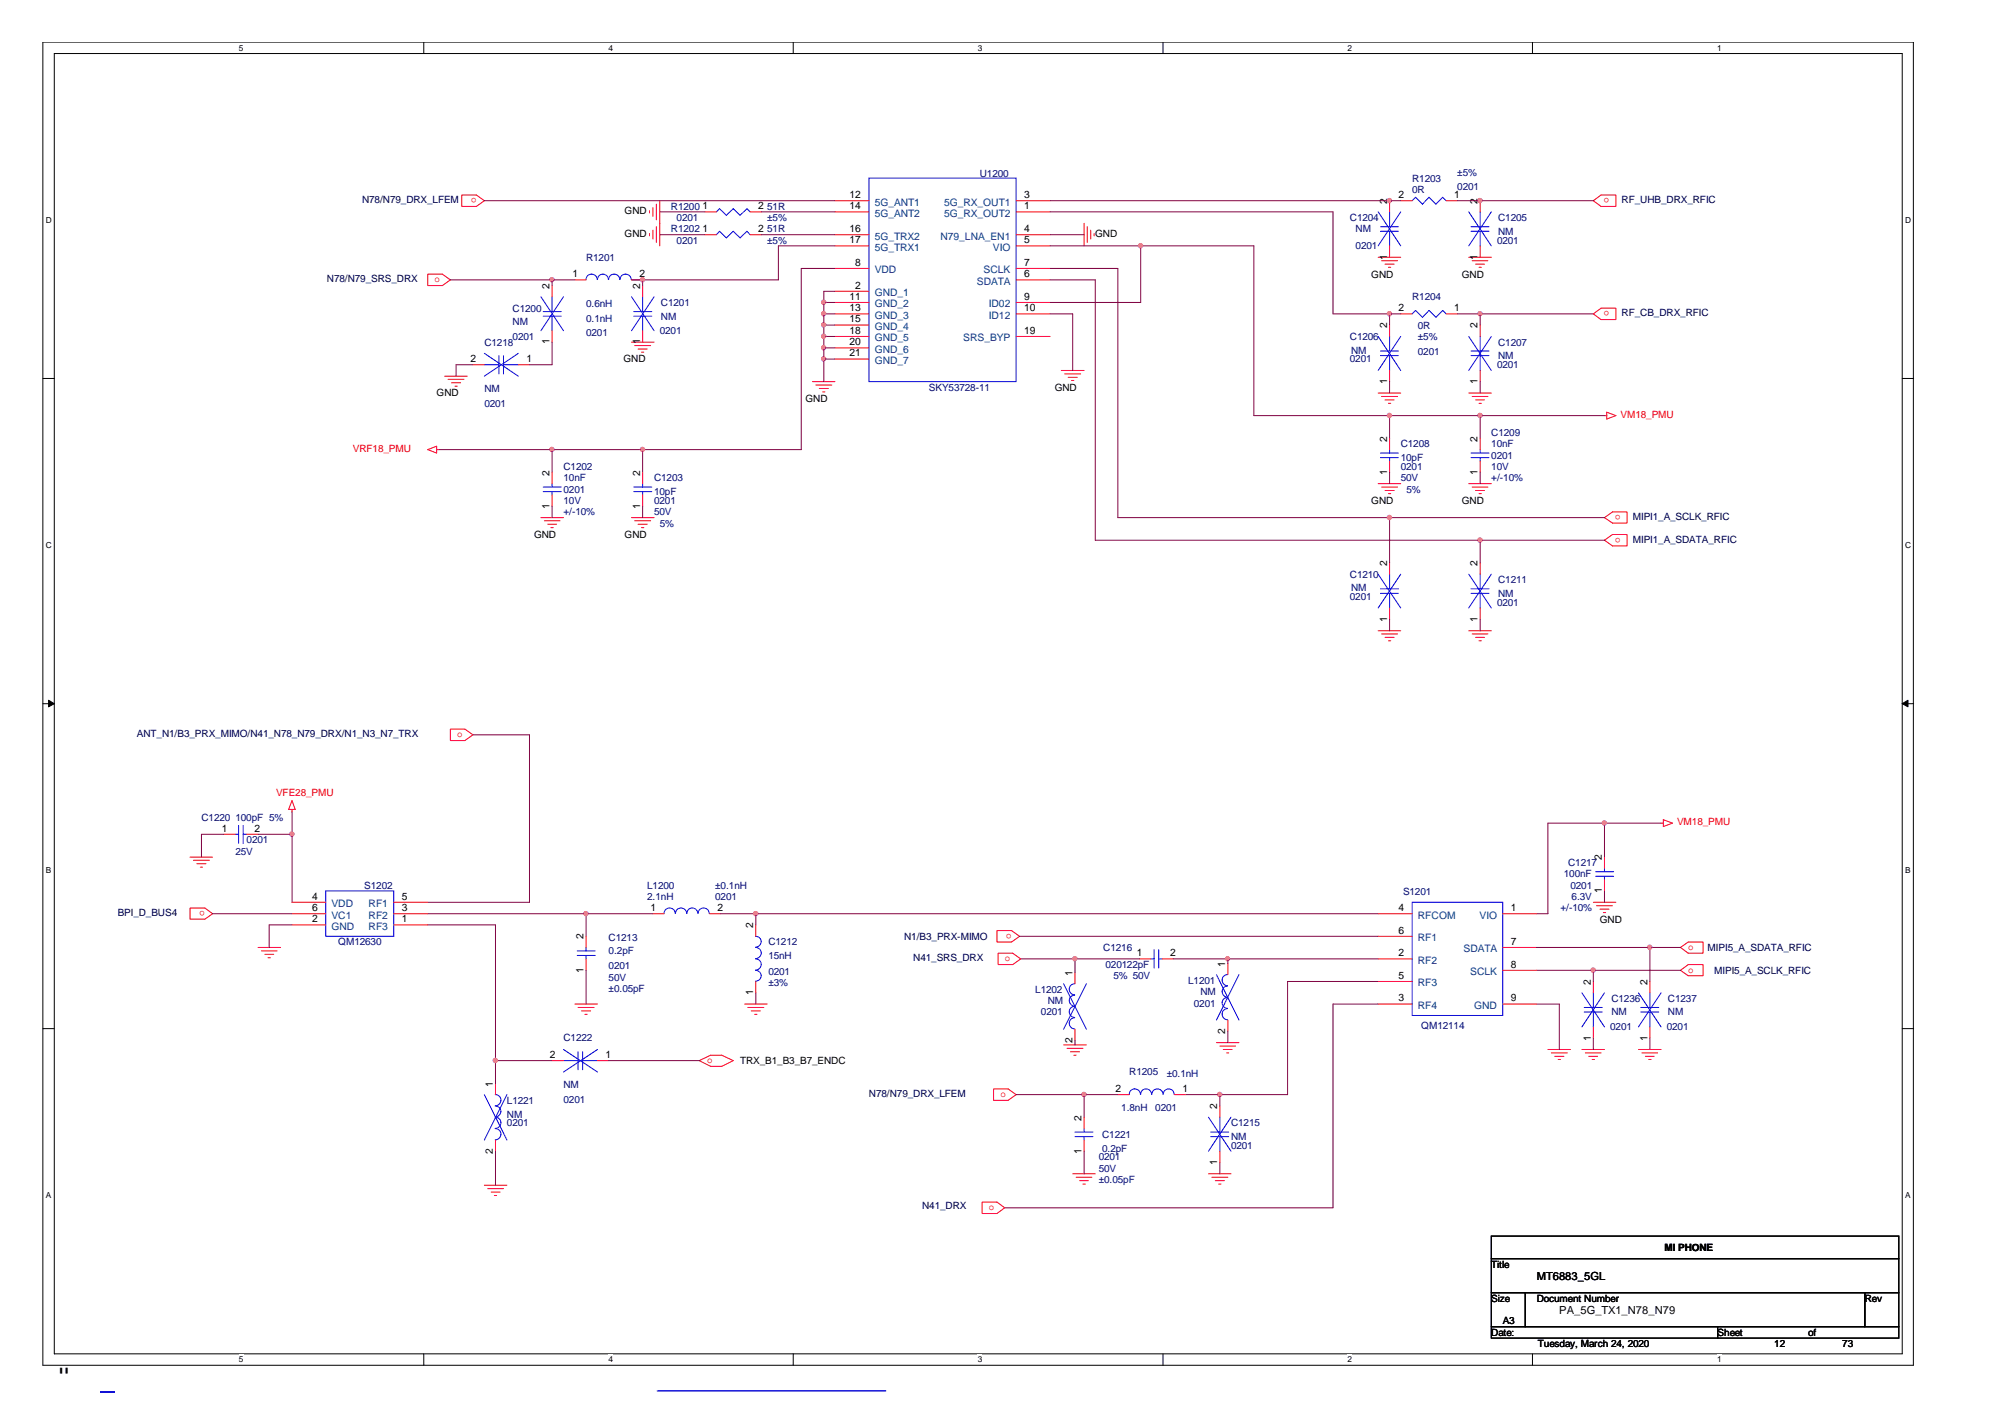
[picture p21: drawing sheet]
<svg xmlns="http://www.w3.org/2000/svg" width="297mm" height="210mm" viewBox="0 0 297 210" stroke-linecap="round" stroke-linejoin="round" font-family="sans-serif">
<defs><g id="words">
<text font-size="4.2" x="8.5" y="205.7">&quot;</text>
<g font-size="1.7">
<text x="227.7" y="189.6">MT6883_5GL</text>
<text x="227.7" y="189.6">M</text>
<text x="235.6" y="189.6">GL</text>
<text x="231" y="194.7">PA_5G_TX1_N78_N79</text>
</g>
<g font-size="1.5" fill="#f00">
<text x="70.6" y="29.4" transform="rotate(-180 70.6 29.4)">o</text>
<text x="238.4" y="29.4" transform="rotate(-180 238.4 29.4)">o</text>
<text x="64.4" y="41.8">o</text>
<text x="238.4" y="46.1" transform="rotate(-180 238.4 46.1)">o</text>
<text x="240.1" y="61.9">VM18_PMU</text>
<text x="52.3" y="66.9">VRF18_PMU</text>
<text x="240.1" y="76.3" transform="rotate(-180 240.1 76.3)">o</text>
<text x="240.1" y="79.6" transform="rotate(-180 240.1 79.6)">o</text>
<text x="67.7" y="109.2">o</text>
<text x="40.9" y="117.9">VFE28_PMU</text>
<text x="248.5" y="122.3">VM18_PMU</text>
<text x="30.4" y="134.9" transform="rotate(-180 30.4 134.9)">o</text>
<text x="148.8" y="142.4">o</text>
<text x="149.9" y="138.3" transform="rotate(-180 149.9 138.3)">o</text>
<text x="250.1" y="140.8">o</text>
<text x="250.1" y="144.1">o</text>
<text x="104.8" y="157.5">o</text>
<text x="148.2" y="162.5">o</text>
<text x="146.5" y="179.3">o</text>
</g>
<g font-size="1.5">
<text x="125.9" y="29.4">12</text>
<text x="151.7" y="29.4">3</text>
<text x="207.2" y="29.4">2</text>
<text x="215.4" y="29.4">1</text>
<text x="92.5" y="31.8">GND</text>
<text x="92.5" y="35.1">GND</text>
<text x="104.1" y="31">1</text>
<text x="104.1" y="34.4">1</text>
<text x="112.3" y="31">2</text>
<text x="112.3" y="34.4">2</text>
<text x="125.9" y="31">14</text>
<text x="125.9" y="34.4">16</text>
<text x="151.7" y="31">1</text>
<text x="151.7" y="34.4">4</text>
<text x="162.3" y="35.1">GND</text>
<text x="205.5" y="30.2" transform="rotate(-90 205.5 30.2)">2</text>
<text x="218.9" y="30.2" transform="rotate(-90 218.9 30.2)">2</text>
<text x="84.8" y="41.1">1</text>
<text x="94.7" y="41.1">2</text>
<text x="125.9" y="36">17</text>
<text x="126.7" y="39.4">8</text>
<text x="151.7" y="36">5</text>
<text x="151.7" y="41.1">6</text>
<text x="151.7" y="39.4">7</text>
<text x="203.2" y="41.1">GND</text>
<text x="205.5" y="38.5" transform="rotate(-90 205.5 38.5)">1</text>
<text x="216.6" y="41.1">GND</text>
<text x="218.9" y="38.5" transform="rotate(-90 218.9 38.5)">1</text>
<text x="81.4" y="42.8" transform="rotate(-90 81.4 42.8)">2</text>
<text x="94.8" y="42.8" transform="rotate(-90 94.8 42.8)">2</text>
<text x="125.9" y="44.4">11</text>
<text x="125.9" y="46.1">13</text>
<text x="125.9" y="47.8">15</text>
<text x="126.7" y="42.8">2</text>
<text x="151.7" y="44.4">9</text>
<text x="151.7" y="46.1">10</text>
<text x="207.2" y="46.1">2</text>
<text x="215.4" y="46.1">1</text>
<text x="69.7" y="53.7">2</text>
<text x="78" y="53.7">1</text>
<text x="81.4" y="51" transform="rotate(-90 81.4 51)">1</text>
<text x="92.4" y="53.7">GND</text>
<text x="94.8" y="51" transform="rotate(-90 94.8 51)">1</text>
<text x="125.9" y="49.5">18</text>
<text x="125.9" y="51.2">20</text>
<text x="125.9" y="52.8">21</text>
<text x="151.7" y="49.5">19</text>
<text x="205.5" y="48.7" transform="rotate(-90 205.5 48.7)">2</text>
<text x="218.9" y="48.7" transform="rotate(-90 218.9 48.7)">2</text>
<text x="64.7" y="58.7">GND</text>
<text x="119.3" y="59.6">GND</text>
<text x="156.3" y="57.9">GND</text>
<text x="205.5" y="56.9" transform="rotate(-90 205.5 56.9)">1</text>
<text x="218.9" y="56.9" transform="rotate(-90 218.9 56.9)">1</text>
<text x="205.5" y="65.4" transform="rotate(-90 205.5 65.4)">2</text>
<text x="218.9" y="65.4" transform="rotate(-90 218.9 65.4)">2</text>
<text x="81.4" y="70.5" transform="rotate(-90 81.4 70.5)">2</text>
<text x="94.8" y="70.5" transform="rotate(-90 94.8 70.5)">2</text>
<text x="205.5" y="70.3" transform="rotate(-90 205.5 70.3)">1</text>
<text x="218.9" y="70.3" transform="rotate(-90 218.9 70.3)">1</text>
<text x="81.4" y="75.3" transform="rotate(-90 81.4 75.3)">1</text>
<text x="94.8" y="75.3" transform="rotate(-90 94.8 75.3)">1</text>
<text x="203.2" y="74.6">GND</text>
<text x="216.6" y="74.6">GND</text>
<text x="79.1" y="79.7">GND</text>
<text x="92.5" y="79.7">GND</text>
<text x="205.5" y="83.9" transform="rotate(-90 205.5 83.9)">2</text>
<text x="218.9" y="83.9" transform="rotate(-90 218.9 83.9)">2</text>
<text x="205.5" y="92.1" transform="rotate(-90 205.5 92.1)">1</text>
<text x="218.9" y="92.1" transform="rotate(-90 218.9 92.1)">1</text>
<text x="32.9" y="123.2">1</text>
<text x="37.7" y="123.2">2</text>
<text x="237.3" y="127.4" transform="rotate(-90 237.3 127.4)">2</text>
<text x="46.2" y="133.3">4</text>
<text x="46.2" y="135">6</text>
<text x="46.2" y="136.6">2</text>
<text x="59.5" y="133.3">5</text>
<text x="59.5" y="135">3</text>
<text x="59.5" y="136.6">1</text>
<text x="96.4" y="135">1</text>
<text x="106.3" y="135">2</text>
<text x="111.6" y="137.5" transform="rotate(-90 111.6 137.5)">2</text>
<text x="207.2" y="135">4</text>
<text x="223.8" y="135">1</text>
<text x="237" y="136.7">GND</text>
<text x="237.3" y="132.3" transform="rotate(-90 237.3 132.3)">1</text>
<text x="86.4" y="139.2" transform="rotate(-90 86.4 139.2)">2</text>
<text x="168.4" y="141.7">1</text>
<text x="173.4" y="141.7">2</text>
<text x="181.5" y="143.2" transform="rotate(-90 181.5 143.2)">1</text>
<text x="207.2" y="141.7">2</text>
<text x="207.2" y="138.3">6</text>
<text x="223.8" y="140">7</text>
<text x="223.8" y="143.4">8</text>
<text x="86.4" y="144.1" transform="rotate(-90 86.4 144.1)">1</text>
<text x="111.6" y="147.4" transform="rotate(-90 111.6 147.4)">1</text>
<text x="158.9" y="144.5" transform="rotate(-90 158.9 144.5)">1</text>
<text x="207.2" y="148.4">3</text>
<text x="207.2" y="145">5</text>
<text x="223.8" y="148.4">9</text>
<text x="235.7" y="145.9" transform="rotate(-90 235.7 145.9)">2</text>
<text x="244.1" y="145.9" transform="rotate(-90 244.1 145.9)">2</text>
<text x="158.9" y="154.5" transform="rotate(-90 158.9 154.5)">2</text>
<text x="181.5" y="153.1" transform="rotate(-90 181.5 153.1)">2</text>
<text x="235.7" y="154.1" transform="rotate(-90 235.7 154.1)">1</text>
<text x="244.1" y="154.1" transform="rotate(-90 244.1 154.1)">1</text>
<text x="73" y="161" transform="rotate(-90 73 161)">1</text>
<text x="81.4" y="156.7">2</text>
<text x="89.7" y="156.7">1</text>
<text x="109.6" y="157.7">TRX_B1_B3_B7_ENDC</text>
<text x="165.3" y="161.8">2</text>
<text x="175.2" y="161.8">1</text>
<text x="160.2" y="166" transform="rotate(-90 160.2 166)">2</text>
<text x="180.3" y="164.3" transform="rotate(-90 180.3 164.3)">2</text>
<text x="73" y="170.9" transform="rotate(-90 73 170.9)">2</text>
<text x="160.2" y="170.9" transform="rotate(-90 160.2 170.9)">1</text>
<text x="180.3" y="172.6" transform="rotate(-90 180.3 172.6)">1</text>
<text x="246.6" y="185.3">MI PHONE</text>
<text x="248.6" y="185.3">PH</text>
<text x="251.8" y="185.3">NE</text>
<text x="220.9" y="187.8">Title</text>
<text x="222.5" y="187.8">le</text>
<text x="220.9" y="192.8">Size</text>
<text x="220.9" y="192.8">S ze</text>
<text x="220.9" y="197.9">Datte:</text>
<text x="220.9" y="197.9">Date:</text>
<text x="222.6" y="196.2">A3</text>
<text x="227.7" y="192.8">Document Number</text>
<text x="227.7" y="192.8">Do u</text>
<text x="227.7" y="192.8">Do ument</text>
<text x="233.1" y="192.8">nt Number</text>
<text x="237.8" y="192.8">ber</text>
<text x="254.5" y="197.9">Sheet</text>
<text x="267.9" y="197.9">of</text>
<text x="276.3" y="192.8">Rev</text>
<text x="276.3" y="192.8">R</text>
<text x="227.8" y="199.6">Tuesday, March 24, 2020</text>
<text x="227.8" y="199.6">Tu sday, March 24, 2020</text>
<text x="227.8" y="199.6">Tu</text>
<text x="232.6" y="199.6">y,</text>
<text x="237.5" y="199.6">h 24</text>
<text x="241.1" y="199.6">2020</text>
<text x="262.8" y="199.6">12</text>
<text x="272.9" y="199.6">73</text>
</g>
<g font-size="1.5" fill="#000080">
<text x="145.2" y="26.2">U1200</text>
<text x="209.2" y="26.9">R1203</text>
<text x="209.2" y="28.5">0R</text>
<text x="215.9" y="26">±5%</text>
<text x="215.9" y="28.2">0201</text>
<text x="99.4" y="31.1">R1200</text>
<text x="99.4" y="34.4">R1202</text>
<text x="100.2" y="32.7">0201</text>
<text x="113.7" y="32.7">±5%</text>
<text x="113.7" y="31.1">51R</text>
<text x="113.7" y="34.4">51R</text>
<text x="200" y="32.7">C1204</text>
<text x="200.8" y="34.4">NM</text>
<text x="222" y="32.7">C1205</text>
<text x="222" y="34.8">NM</text>
<text x="86.8" y="38.6">R1201</text>
<text x="100.2" y="36.1">0201</text>
<text x="113.7" y="36.1">±5%</text>
<text x="200.8" y="36.9">0201</text>
<text x="221.8" y="36.1">0201</text>
<text x="75.9" y="46.2">C1200</text>
<text x="86.8" y="45.5">0.6nH</text>
<text x="86.8" y="47.7">0.1nH</text>
<text x="97.9" y="45.3">C1201</text>
<text x="97.9" y="47.3">NM</text>
<text x="209.2" y="44.5">R1204</text>
<text x="71.8" y="51.2">C1218</text>
<text x="75.9" y="48.2">NM</text>
<text x="75.9" y="50.3">0201</text>
<text x="86.8" y="49.8">0201</text>
<text x="97.7" y="49.5">0201</text>
<text x="200" y="50.3">C1206</text>
<text x="200" y="53.7">0201</text>
<text x="200.2" y="52.4">NM</text>
<text x="210.1" y="48.7">0R</text>
<text x="210.1" y="50.3">±5%</text>
<text x="210.1" y="52.5">0201</text>
<text x="222" y="51.2">C1207</text>
<text x="222" y="53.2">NM</text>
<text x="71.8" y="58.1">NM</text>
<text x="137.6" y="57.9">SKY53728-11</text>
<text x="221.8" y="54.5">0201</text>
<text x="71.8" y="60.3">0201</text>
<text x="220.9" y="64.6">C1209</text>
<text x="83.5" y="69.7">C1202</text>
<text x="83.5" y="71.3">10nF</text>
<text x="96.9" y="71.3">C1203</text>
<text x="207.5" y="66.3">C1208</text>
<text x="207.5" y="68.3">10pF</text>
<text x="207.5" y="69.7">0201</text>
<text x="207.5" y="71.3">50V</text>
<text x="220.9" y="66.3">10nF</text>
<text x="220.9" y="68">0201</text>
<text x="220.9" y="69.7">10V</text>
<text x="220.9" y="71.3">+/-10%</text>
<text x="83.5" y="73">0201</text>
<text x="83.5" y="74.6">10V</text>
<text x="83.5" y="76.3">+/-10%</text>
<text x="96.9" y="73.3">10pF</text>
<text x="96.9" y="74.6">0201</text>
<text x="96.9" y="76.3">50V</text>
<text x="208.4" y="73">5%</text>
<text x="97.7" y="78">5%</text>
<text x="200" y="85.6">C1210</text>
<text x="200" y="88.9">0201</text>
<text x="200.2" y="87.6">NM</text>
<text x="221.8" y="89.8">0201</text>
<text x="222" y="86.4">C1211</text>
<text x="222" y="88.4">NM</text>
<text x="29.8" y="121.6">C1220</text>
<text x="34.9" y="121.6">100pF 5%</text>
<text x="36.5" y="124.9">0201</text>
<text x="34.9" y="126.6">25V</text>
<text x="54" y="131.7">S1202</text>
<text x="95.9" y="131.7">L1200</text>
<text x="106" y="131.7">±0.1nH</text>
<text x="231.7" y="130">100nF</text>
<text x="232.3" y="128.3">C1217</text>
<text x="232.7" y="131.7">0201</text>
<text x="95.9" y="133.3">2.1nH</text>
<text x="106" y="133.3">0201</text>
<text x="207.9" y="132.5">S1201</text>
<text x="231.2" y="135">+/-10%</text>
<text x="232.8" y="133.3">6.3V</text>
<text x="50.1" y="140.1">QM12630</text>
<text x="90.2" y="139.4">C1213</text>
<text x="90.2" y="141.4">0.2pF</text>
<text x="90.2" y="143.6">0201</text>
<text x="113.8" y="140.1">C1212</text>
<text x="113.8" y="142">15nH</text>
<text x="163.4" y="140.9">C1216</text>
<text x="163.8" y="143.4">020122pF</text>
<text x="90.2" y="145.3">50V</text>
<text x="90.2" y="146.9">±0.05pF</text>
<text x="113.8" y="144.4">0201</text>
<text x="113.8" y="146.1">±3%</text>
<text x="153.4" y="147.1">L1202</text>
<text x="155.2" y="148.8">NM</text>
<text x="165" y="145.1">5% 50V</text>
<text x="176" y="145.7">L1201</text>
<text x="176.9" y="149.1">0201</text>
<text x="177.8" y="147.4">NM</text>
<text x="238.7" y="148.4">C1236</text>
<text x="247.1" y="148.4">C1237</text>
<text x="83.5" y="154.3">C1222</text>
<text x="154.2" y="150.4">0201</text>
<text x="210.6" y="152.5">QM12114</text>
<text x="238.5" y="152.6">0201</text>
<text x="238.7" y="150.4">NM</text>
<text x="246.9" y="152.6">0201</text>
<text x="247.1" y="150.4">NM</text>
<text x="83.5" y="161.2">NM</text>
<text x="167.3" y="159.3">R1205</text>
<text x="172.8" y="159.5">±0.1nH</text>
<text x="75.1" y="163.5">L1221</text>
<text x="75.1" y="165.5">NM</text>
<text x="75.1" y="166.8">0201</text>
<text x="83.5" y="163.3">0201</text>
<text x="166.1" y="164.5">1.8nH</text>
<text x="171.2" y="164.5">0201</text>
<text x="182.4" y="166.8">C1215</text>
<text x="162.8" y="171.9">0201</text>
<text x="162.8" y="173.6">50V</text>
<text x="163.3" y="168.5">C1221</text>
<text x="163.3" y="170.6">0.2pF</text>
<text x="182.4" y="168.9">NM</text>
<text x="182.4" y="170.2">0201</text>
<text x="162.8" y="175.2">±0.05pF</text>
</g>
<g font-size="1.5" fill="#000040">
<text x="53.6" y="30.1">N78/N79_DRX_LFEM</text>
<text x="240.2" y="30.1">RF_UHB_DRX_RFIC</text>
<text x="48.4" y="41.8">N78/N79_SRS_DRX</text>
<text x="240.2" y="46.8">RF_CB_DRX_RFIC</text>
<text x="241.9" y="77">MIPI1_A_SCLK_RFIC</text>
<text x="241.9" y="80.4">MIPI1_A_SDATA_RFIC</text>
<text x="20.3" y="109.2">ANT_N1/B3_PRX_MIMO/N41_N78_N79_DRX/N1_N3_N7_TRX</text>
<text x="17.4" y="135.7">BPI_D_BUS4</text>
<text x="133.9" y="139.2">N1/B3_PRX-MIMO</text>
<text x="135.3" y="142.4">N41_SRS_DRX</text>
<text x="253" y="140.9">MIPI5_A_SDATA_RFIC</text>
<text x="254" y="144.2">MIPI5_A_SCLK_RFIC</text>
<text x="128.7" y="162.5">N78/N79_DRX_LFEM</text>
<text x="136.6" y="179.1">N41_DRX</text>
</g>
<g font-size="1.5" fill="#004080">
<text x="129.6" y="30.5">5G_ANT1</text>
<text x="129.6" y="32.1">5G_ANT2</text>
<text x="129.6" y="35.5">5G_TRX2</text>
<text x="139.3" y="35.5">N79_LNA_EN1</text>
<text x="139.9" y="30.5">5G_RX_OUT1</text>
<text x="139.9" y="32.1">5G_RX_OUT2</text>
<text x="129.6" y="37.1">5G_TRX1</text>
<text x="129.6" y="40.5">VDD</text>
<text x="145.7" y="40.5">SCLK</text>
<text x="147.1" y="37.1">VIO</text>
<text x="129.6" y="43.9">GND_1</text>
<text x="129.6" y="45.5">GND_2</text>
<text x="129.6" y="47.2">GND_3</text>
<text x="144.7" y="42.2">SDATA</text>
<text x="146.5" y="45.5">ID02</text>
<text x="146.5" y="47.2">ID12</text>
<text x="129.6" y="48.9">GND_4</text>
<text x="129.6" y="50.6">GND_5</text>
<text x="129.6" y="52.3">GND_6</text>
<text x="129.6" y="53.9">GND_7</text>
<text x="142.7" y="50.6">SRS_BYP</text>
<text x="49.1" y="134.4">VDD</text>
<text x="49.1" y="136.1">VC1</text>
<text x="49.1" y="137.7">GND</text>
<text x="54.6" y="134.4">RF1</text>
<text x="54.6" y="136.1">RF2</text>
<text x="54.6" y="137.7">RF3</text>
<text x="210.1" y="136.1">RFCOM</text>
<text x="219.2" y="136.1">VIO</text>
<text x="210.1" y="139.4">RF1</text>
<text x="210.1" y="142.8">RF2</text>
<text x="216.8" y="141.1">SDATA</text>
<text x="210.1" y="146.1">RF3</text>
<text x="210.1" y="149.5">RF4</text>
<text x="217.8" y="144.5">SCLK</text>
<text x="218.4" y="149.5">GND</text>
</g>
<g font-size="1.2">
<text x="35.4" y="7.5">5</text>
<text x="90.1" y="7.5">4</text>
<text x="144.9" y="7.5">3</text>
<text x="199.6" y="7.5">2</text>
<text x="254.4" y="7.5">1</text>
<text x="6.8" y="33.1">D</text>
<text x="282.2" y="33.1">D</text>
<text x="6.8" y="81.2">C</text>
<text x="282.2" y="81.2">C</text>
<text x="6.8" y="129.4">B</text>
<text x="282.2" y="129.4">B</text>
<text x="6.8" y="177.5">A</text>
<text x="282.2" y="177.5">A</text>
<text x="35.4" y="201.8">5</text>
<text x="90.1" y="201.8">4</text>
<text x="144.9" y="201.8">3</text>
<text x="199.6" y="201.8">2</text>
<text x="254.4" y="201.8">1</text>
</g>
</g></defs>
<path d="M6.3 6.2h277.2v196h-277.2zM8 7.9h273.8v192.6h-273.8z" fill="none" stroke="#000" stroke-width=".15"/>
<g fill="#fff">
<path d="M35.4 6.4h.6v1.4h-.6z"/>
<path d="M35.4 200.7h.6v1.4h-.6z"/>
</g>
<path d="M62.8 6.2v1.7M62.8 200.5v1.7" fill="none" stroke="#000" stroke-width=".15"/>
<g fill="#fff">
<path d="M90.1 6.4h.7v1.4h-.7z"/>
<path d="M90.1 200.7h.7v1.4h-.7z"/>
</g>
<path d="M117.5 6.2v1.7M117.5 200.5v1.7" fill="none" stroke="#000" stroke-width=".15"/>
<g fill="#fff">
<path d="M144.9 6.4h.6v1.4h-.6z"/>
<path d="M144.9 200.7h.6v1.4h-.6z"/>
</g>
<path d="M172.3 6.2v1.7M172.3 200.5v1.7" fill="none" stroke="#000" stroke-width=".15"/>
<g fill="#fff">
<path d="M199.6 6.4h.7v1.4h-.7z"/>
<path d="M199.6 200.7h.7v1.4h-.7z"/>
</g>
<path d="M227 6.2v1.7M227 200.5v1.7" fill="none" stroke="#000" stroke-width=".15"/>
<g fill="#fff">
<path d="M254.4 6.4h.6v1.4h-.6z"/>
<path d="M6.8 31.9h.8v1.4h-.8z"/>
<path d="M254.4 200.7h.6v1.4h-.6z"/>
<path d="M282.2 31.9h.9v1.4h-.9z"/>
<path d="M6.8 80.1h.8v1.4h-.8z"/>
<path d="M282.2 80.1h.9v1.4h-.9z"/>
</g>
<path d="M6.3 56.1h1.7M281.8 56.1h1.7" fill="none" stroke="#000" stroke-width=".15"/>
<g fill="#fff">
<path d="M6.8 128.2h.7v1.4h-.7z"/>
<path d="M282.2 128.2h.8v1.4h-.8z"/>
</g>
<path d="M6.3 104.2h1.7M281.8 104.2h1.7" fill="none" stroke="#000" stroke-width=".15"/>
<g fill="#000" stroke="#000" stroke-width=".15">
<path d="M7.2 103.7l.8 .5-.8 .5z" fill-rule="evenodd"/>
<path d="M281.8 104.2l.9-.5v1z" fill-rule="evenodd"/>
</g>
<g fill="#fff">
<path d="M6.8 176.4h.7v1.4h-.7z"/>
<path d="M282.2 176.4h.8v1.4h-.8z"/>
</g>
<path d="M6.3 152.4h1.7M281.8 152.4h1.7M220.9 183.1h60.4v3.4h-60.4zM220.9 186.5h60.4v5h-60.4zM220.9 191.5h5.1v5h-5.1zM220.9 196.5h33.6v1.7h-33.6zM226 191.5h50.3v5h-50.3zM254.5 196.5h26.8v1.7h-26.8zM276.3 191.5h5v5h-5z" fill="none" stroke="#000" stroke-width=".15"/>
<g fill="none" stroke="#f00" stroke-width=".15">
<path d="M68.4 28.9h2.2l1.2 .8-1.2 .9h-2.2zM96.2 31.2v.4M96.2 34.6v.3M96.7 30.7v1.4M96.7 34.1v1.3M97.2 30.2v2.4M97.2 33.6v2.3M97.7 29.7v6.7M104.4 31.4h1.7M104.4 34.8h1.7M111.1 31.4h1.7M111.1 34.8h1.7"/>
<path d="M123.7 31.4h5M123.7 29.7h5M123.7 34.8h5M123.7 36.4h5M123.7 39.8h5M150.5 31.4h5.1M150.5 29.7h5.1M150.5 34.8h5.1M150.5 36.4h5.1M150.5 39.8h5.1M160.6 33.1v3.3M161.1 33.6v2.3"/>
<path d="M161.6 34.1v1.3M162.1 34.6v.3M204.2 38.1h3.3M204.7 38.6h2.4M205.2 39.1h1.3M205.7 39.6h.3M205.9 29.7v1.7M205.9 36.4v1.7M207.5 29.7h1.7M214.2 29.7h1.7M217.6 38.1h3.3M218.1 38.6h2.3"/>
<path d="M218.6 39.1h1.3M219.1 39.6h.4M219.3 29.7v1.7M219.3 36.4v1.7M236.1 29.7l1.1-.8h2.2v1.7h-2.2zM63.4 40.6h2.1l1.2 .9-1.2 .8h-2.1zM65.9 55.7h3.3M66.4 56.2h2.3M66.9 56.7h1.3M67.4 57.2h.3M70.1 54h1.7M76.8 54h1.6"/>
<path d="M81.8 42.3v1.7M81.8 49v1.7M85.2 41.5h1.6M93.6 50.7h3.3M93.6 41.5h1.6M94 51.2h2.4M94.5 51.7h1.4M95 52.2h.4M95.2 42.3v1.7M95.2 49v1.7M120.4 56.5h3.3M120.9 57h2.3"/>
<path d="M121.4 57.5h1.3M121.9 58.1h.3M123.7 43.2h5M123.7 44.8h5M123.7 46.5h5M123.7 48.1h5M123.7 49.8h5M123.7 51.5h5M123.7 53.2h5M150.5 41.5h5.1M150.5 44.8h5.1M150.5 46.5h5.1"/>
<path d="M150.5 49.8h5.1M157.2 54.9h3.4M157.7 55.4h2.4M158.2 55.9h1.4M158.7 56.4h.4M204.2 58.2h3.3M204.7 58.7h2.4M205.2 59.2h1.3M205.7 59.7h.3M205.9 48.1v1.7M205.9 54.9v1.6M207.5 46.5h1.7"/>
<path d="M214.2 46.5h1.7M217.6 58.2h3.3M218.1 58.7h2.3M218.6 59.2h1.3M219.1 59.7h.4M219.3 48.1v1.7M219.3 54.9v1.6M236.1 46.5l1.1-.9h2.2v1.7h-2.2zM63.4 66.6l1.3-.5v1zM64.7 66.6h.3M80.1 76.7h3.4M80.6 77.1h2.4"/>
<path d="M81.2 77.7h1.3M81.6 78.2h.4M81.8 69.9v1.7M81.8 73.3v1.7M93.6 76.7h3.3M94 77.1h2.4M94.5 77.7h1.4M95 78.2h.4M95.2 69.9v1.7M95.2 73.3v1.7M204.2 71.6h3.3M204.7 72.2h2.4"/>
<path d="M205.2 72.7h1.3M205.7 73.1h.3M205.9 64.9v1.7M205.9 68.3v1.6M217.6 71.6h3.3M218.1 72.2h2.3M218.6 72.7h1.3M219.1 73.1h.4M219.3 64.9v1.7M219.3 68.3v1.6M237.7 76.7l1.2-.9h2.1v1.7h-2.1zM237.7 61.6h.3"/>
<path d="M238 61.1l1.4 .5-1.4 .5zM204.2 93.4h3.3M204.7 93.9h2.4M205.2 94.4h1.3M205.7 94.9h.3M205.9 83.4v1.7M205.9 90.1v1.7M217.6 93.4h3.3M218.1 93.9h2.3M218.6 94.4h1.3M219.1 94.9h.4M219.3 83.4v1.7"/>
<path d="M219.3 90.1v1.7M237.7 80l1.2-.8h2.1v1.7h-2.1zM43.3 118.6l.4 1.3h-.9zM43.3 119.9v.3M66.7 108h2.2l1.2 .9-1.2 .8h-2.2zM28.2 134.5h2.2l1.1 .9-1.1 .8h-2.2zM28.2 127h3.3M28.7 127.4h2.3M29.2 127.9h1.3M29.7 128.5h.3M33.2 123.6h1.7M36.5 123.6h1.7"/>
<path d="M43.3 133.7h5M43.3 135.4h5M43.3 137h5M58.3 133.7h5.1M58.3 135.4h5.1M58.3 137h5.1M86.8 138.7v1.6M96.7 135.4h1.7M105.1 135.4h1.7M112 137v1.7M147.7 137.9h2.2l1.1 .8-1.1 .8h-2.2zM204.2 135.4h5"/>
<path d="M204.2 138.7h5M222.6 135.4h5.1M236.1 133.7h3.3M236.5 134.2h2.4M237 134.7h1.4M237.5 135.2h.4M237.7 127v1.6M237.7 130.3v1.7M246.1 121.9h.3M246.4 121.4l1.4 .5-1.4 .5zM38.2 140.3h3.4M38.7 140.9h2.4"/>
<path d="M39.2 141.4h1.4M39.7 141.9h.3M81.8 157.1h1.7M85.2 148.7h3.3M85.6 149.2h2.4M86.1 149.7h1.4M86.7 150.3h.3M86.8 142v1.7M88.5 157.1h1.7M103.6 157.1l1.7-.8h1.6l1.7 .8-1.7 .9h-1.6zM110.3 148.7h3.4M110.8 149.2h2.4"/>
<path d="M111.3 149.7h1.3M111.8 150.3h.3M112 145.4v1.7M147.9 141.2h2.1l1.2 .8-1.2 .9h-2.1zM157.6 154.8h3.4M158.1 155.3h2.3M158.6 155.8h1.3M159.1 156.3h.3M159.3 144.1v1.6M159.3 152.5v1.6M168.8 142h1.7M172.2 142h1.6"/>
<path d="M180.2 154.4h3.4M180.7 155h2.3M181.2 155.5h1.3M181.7 156h.3M181.9 142.7v1.7M181.9 151.1v1.7M204.2 148.7h5M204.2 142h5M204.2 145.4h5M222.6 148.7h5.1M222.6 140.3h5.1M222.6 143.7h5.1"/>
<path d="M229.3 155.5h3.4M229.8 156h2.4M230.3 156.5h1.4M230.8 156.9h.4M234.4 155.5h3.3M234.9 156h2.3M235.4 156.5h1.3M235.9 156.9h.3M236.1 145.4v1.7M236.1 152.1v1.7M242.7 155.5h3.4M243.2 156h2.4"/>
<path d="M243.8 156.5h1.3M244.3 156.9h.3M244.4 145.4v1.7M244.4 152.1v1.7M249 140.3l1.1-.8h2.2v1.7h-2.2zM249 143.7l1.1-.8h2.2v1.6h-2.2zM71.8 175.6h3.3M72.3 176.1h2.3M72.8 176.6h1.3M73.2 177.1h.4M73.4 160.5v1.7M73.4 168.9v1.6"/>
<path d="M145.5 178.1h2.2l1.1 .8-1.1 .9h-2.2zM147.2 161.3h2.2l1.1 .9-1.1 .8h-2.2zM158.9 173.9h3.4M159.4 174.4h2.4M159.9 174.9h1.3M160.4 175.4h.4M160.6 165.5v1.7M160.6 168.9v1.6M165.6 162.2h1.7M174 162.2h1.7M179 173.9h3.4M179.5 174.4h2.4"/>
<path d="M180 174.9h1.4M180.6 175.4h.3M180.7 163.8v1.7M180.7 170.5v1.7"/>
</g>
<g fill="none" stroke="#00f" stroke-width=".15">
<path d="M106.1 31.4l.5-.5 1 1 1-1 1 1 1.1-1 .4 .5M106.1 34.8l.5-.5 1 .9 1-.9 1 .9 1.1-.9 .4 .5M128.7 26.4h21.8v30.1h-21.8zM204.2 31.4l3.3 5M204.5 34.3h2.7M204.5 33.6h2.7M205.9 31.4v2.2M205.9 34.3v2.1M207.5 31.4l-3.3 5M209.2 29.7l.5-.5 1 1 1-1 1 1 1-1 .5 .5M217.6 31.4l3.3 5M217.9 34.3h2.7"/>
<path d="M217.9 33.6h2.7M219.3 31.4v2.2M219.3 34.3v2.1M220.9 31.4l-3.3 5M71.8 54h2.1M71.8 52.3l5 3.4M73.9 52.7v2.7M74.6 52.7v2.7M74.6 54h2.2M76.8 52.3l-5 3.4M80.1 44l3.4 5M80.5 46.8h2.6"/>
<path d="M80.5 46.2h2.6M81.8 44v2.2M81.8 46.8v2.2M83.5 44l-3.4 5M86.8 41.4a.83 .83 0 0 1 .9-.8 .83 .83 0 0 1 .8 .8M88.5 41.4a.8 .8 0 0 1 .8-.8 .8 .8 0 0 1 .8 .8M90.2 41.4a.83 .83 0 0 1 .8-.8 .83 .83 0 0 1 .8 .8M91.9 41.4a.83 .83 0 0 1 .8-.8 .83 .83 0 0 1 .8 .8M93.6 44l3.3 5M93.9 46.8h2.7M93.9 46.2h2.7M95.2 44v2.2"/>
<path d="M95.2 46.8v2.2M96.9 44l-3.3 5M204.2 49.8l3.3 5.1M204.5 52.7h2.7M204.5 52h2.7M205.9 49.8v2.2M205.9 52.7v2.2M207.5 49.8l-3.3 5.1M209.2 46.5l.5-.5 1 1 1-1 1 1 1-1 .5 .5M217.6 49.8l3.3 5.1M217.9 52.7h2.7M217.9 52h2.7"/>
<path d="M219.3 49.8v2.2M219.3 52.7v2.2M220.9 49.8l-3.3 5.1M80.5 72.8h2.6M80.5 72.2h2.6M81.8 71.6v.6M81.8 72.8v.5M93.9 72.8h2.7M93.9 72.2h2.7M95.2 71.6v.6M95.2 72.8v.5M204.5 67.8h2.7"/>
<path d="M204.5 67.1h2.7M205.9 66.6v.5M205.9 67.8v.5M217.9 67.8h2.7M217.9 67.1h2.7M219.3 66.6v.5M219.3 67.8v.5M204.2 85.1l3.3 5M204.5 87.9h2.7M204.5 87.2h2.7M205.9 85.1v2.1M205.9 87.9v2.2"/>
<path d="M207.5 85.1l-3.3 5M217.6 85.1l3.3 5M217.9 87.9h2.7M217.9 87.2h2.7M219.3 85.1v2.1M219.3 87.9v2.2M220.9 85.1l-3.3 5M34.9 123.6h.4M35.3 122.3v2.6M36 122.3v2.6M36 123.6h.5M48.3 132h10v6.7h-10z"/>
<path d="M98.4 135.3a.83 .83 0 0 1 .8-.8 .83 .83 0 0 1 .8 .8M100.1 135.3a.83 .83 0 0 1 .8-.8 .83 .83 0 0 1 .8 .8M101.8 135.3a.8 .8 0 0 1 .8-.8 .8 .8 0 0 1 .8 .8M103.4 135.3a.83 .83 0 0 1 .8-.8 .83 .83 0 0 1 .9 .8M111.9 138.7a.81 .81 0 0 1 .9 .8 .81 .81 0 0 1-.9 .8M209.2 133.7h13.4v16.7h-13.4zM236.4 129.8h2.7M236.4 129.1h2.7M237.7 128.6v.5M237.7 129.8v.5M83.5 157.1h2.1M83.5 155.5l5 3.3"/>
<path d="M85.5 141.5h2.7M85.5 140.9h2.7M85.6 155.8v2.7M86.3 155.8v2.7M86.3 157.1h2.2M86.8 140.3v.6M86.8 141.5v.5M88.5 155.5l-5 3.3M111.9 143.7a.81 .81 0 0 1 .9 .8 .81 .81 0 0 1-.9 .8M111.9 142a.83 .83 0 0 1 .9 .9 .83 .83 0 0 1-.9 .8M111.9 140.3a.83 .83 0 0 1 .9 .9 .83 .83 0 0 1-.9 .8M157.6 145.7l3.4 6.8"/>
<path d="M159.2 145.7a.83 .83 0 0 0-.8 .9 .83 .83 0 0 0 .8 .8M159.2 147.4a.8 .8 0 0 0-.8 .8 .8 .8 0 0 0 .8 .8M159.2 149.1a.83 .83 0 0 0-.8 .8 .83 .83 0 0 0 .8 .8M159.2 150.8a.83 .83 0 0 0-.8 .8 .83 .83 0 0 0 .8 .8M161 145.7l-3.4 6.8M170.5 142h.5M171 140.7v2.7M171.7 140.7v2.7M171.7 142h.5M180.2 144.4l3.4 6.7M181.9 144.4a.83 .83 0 0 0-.8 .8 .83 .83 0 0 0 .8 .8M181.9 146.1a.83 .83 0 0 0-.8 .8 .83 .83 0 0 0 .8 .8"/>
<path d="M181.9 147.8a.8 .8 0 0 0-.8 .8 .8 .8 0 0 0 .8 .8M181.9 149.4a.83 .83 0 0 0-.8 .8 .83 .83 0 0 0 .8 .9M183.6 144.4l-3.4 6.7M234.4 147.1l3.3 5M234.7 149.9h2.7M234.7 149.2h2.7M236.1 147.1v2.1M236.1 149.9v2.2M237.7 147.1l-3.3 5M242.7 147.1l3.4 5M243.1 149.9h2.6M243.1 149.2h2.6"/>
<path d="M244.4 147.1v2.1M244.4 149.9v2.2M246.1 147.1l-3.4 5M71.8 162.2l3.3 6.7M73.4 162.2a.83 .83 0 0 1 .8 .8 .83 .83 0 0 1-.8 .8M73.4 163.8a.81 .81 0 0 1 .8 .8 .81 .81 0 0 1-.8 .9M73.4 165.5a.83 .83 0 0 1 .8 .8 .83 .83 0 0 1-.8 .8M73.4 167.2a.83 .83 0 0 1 .8 .8 .83 .83 0 0 1-.8 .8M75.1 162.2l-3.3 6.7M159.3 168.4h2.6M159.3 167.7h2.6M160.6 167.2v.5"/>
<path d="M160.6 168.4v.5M167.3 162.1a.83 .83 0 0 1 .8-.8 .83 .83 0 0 1 .9 .8M169 162.1a.8 .8 0 0 1 .8-.8 .8 .8 0 0 1 .8 .8M170.6 162.1a.83 .83 0 0 1 .9-.8 .83 .83 0 0 1 .8 .8M172.3 162.1a.8 .8 0 0 1 .8-.8 .8 .8 0 0 1 .8 .8M179 165.5l3.4 5M179.4 168.4h2.6M179.4 167.7h2.6M180.7 165.5v2.2M180.7 168.4v2.1M182.4 165.5l-3.4 5"/>
</g>
<g fill="none" stroke="#800040" stroke-width=".15">
<path d="M71.8 29.7h51.9M97.7 31.4h6.7M97.7 34.8h6.7M112.8 31.4h10.9M112.8 34.8h10.9M123.7 36.4h-8.4v5.1h-21.7M123.7 39.8h-5v26.8h-53.7M155.6 29.7h51.9M155.6 31.4h41.9v15.1h10M155.6 34.8h5M155.6 36.4h30.2v25.2h51.9M155.6 39.8h10v36.9h72.1"/>
<path d="M169 36.4v8.4h-13.4M215.9 29.7h20.2M66.7 41.5h18.5M70.1 54h-2.5v1.7M81.8 41.5v.8M81.8 50.7v3.3h-3.4M95.2 41.5v.8M122 44.8h1.7M122 46.5h1.7M122 48.1h1.7M122 49.8h1.7M122 51.5h1.7"/>
<path d="M122 53.2h1.7M123.7 43.2h-1.7v13.3M155.6 41.5h6.7v38.5h75.4M155.6 46.5h3.3v8.4M205.9 46.5v1.6M205.9 56.5v1.7M215.9 46.5h20.2M219.3 46.5v1.6M219.3 56.5v1.7M81.8 66.6v3.3M81.8 75v1.7M95.2 66.6v3.3"/>
<path d="M95.2 75v1.7M205.9 61.6v3.3M205.9 69.9v1.7M205.9 76.7v6.7M219.3 61.6v3.3M219.3 69.9v1.7M205.9 91.8v1.6M219.3 80v3.4M219.3 91.8v1.6M70.1 108.9h8.3v24.8h-15M31.5 135.4h11.8M33.2 123.6h-3.4v3.4"/>
<path d="M38.2 123.6h5.1M43.3 120.2v13.5M43.3 137h-3.4v3.3M63.4 135.4h33.3M63.4 137h10v23.5M86.8 135.4v3.3M106.8 135.4h97.4M112 135.4v1.6M151 138.7h53.2M237.7 121.9v5.1M237.7 132v1.7M246.1 121.9h-16.8v13.5h-1.6"/>
<path d="M73.4 157.1h8.4M86.8 143.7v5M90.2 157.1h13.4M112 147.1v1.6M151.2 142h17.6M159.3 142v2.1M159.3 154.1v.7M173.8 142h30.4M181.9 142v.7M181.9 152.8v1.6M204.2 148.7h-6.7v30.2h-48.7M204.2 145.4h-13.4v16.8h-15.1"/>
<path d="M227.7 140.3h21.3M227.7 143.7h21.3M227.7 148.7h3.3v6.8M236.1 143.7v1.7M236.1 153.8v1.7M244.4 140.3v5.1M244.4 153.8v1.7M73.4 170.5v5.1M150.5 162.2h15.1M160.6 162.2v3.3M160.6 170.5v3.4M180.7 162.2v1.6"/>
<path d="M180.7 172.2v1.7"/>
</g>
<g fill="#f0f" stroke="#f0f" stroke-width=".15">
<circle cx="205.8" cy="29.7" r=".32"/>
<circle cx="219.3" cy="29.7" r=".32"/>
<circle cx="81.8" cy="41.4" r=".32"/>
<circle cx="122" cy="44.8" r=".32"/>
<circle cx="122" cy="46.5" r=".32"/>
<circle cx="205.8" cy="46.5" r=".32"/>
<circle cx="219.3" cy="46.5" r=".32"/>
<circle cx="122" cy="48.1" r=".32"/>
<circle cx="122" cy="51.5" r=".32"/>
<circle cx="122" cy="49.8" r=".32"/>
<circle cx="122" cy="53.2" r=".32"/>
<circle cx="219.3" cy="61.5" r=".32"/>
<circle cx="205.8" cy="61.5" r=".32"/>
<circle cx="81.8" cy="66.6" r=".32"/>
<circle cx="95.2" cy="66.6" r=".32"/>
<circle cx="219.3" cy="80" r=".32"/>
<circle cx="95.2" cy="41.4" r=".32"/>
<circle cx="205.8" cy="76.7" r=".32"/>
<circle cx="237.7" cy="121.9" r=".32"/>
<circle cx="236" cy="143.7" r=".32"/>
<circle cx="111.9" cy="135.3" r=".32"/>
<circle cx="244.4" cy="140.3" r=".32"/>
<circle cx="43.2" cy="123.6" r=".32"/>
<circle cx="86.8" cy="135.3" r=".32"/>
<circle cx="159.2" cy="142" r=".32"/>
<circle cx="181.9" cy="142" r=".31"/>
<circle cx="160.6" cy="162.1" r=".32"/>
<circle cx="180.7" cy="162.1" r=".32"/>
<circle cx="169" cy="36.4" r=".32"/>
<circle cx="73.4" cy="157.1" r=".32"/>
</g>
<path d="M14.8 206.2h2.1" fill="none" stroke="#00f" stroke-width=".21"/>
<path d="M97.4 206h33.8" fill="none" stroke="#00f" stroke-width=".18"/>
<use href="#words"/>
</svg>
